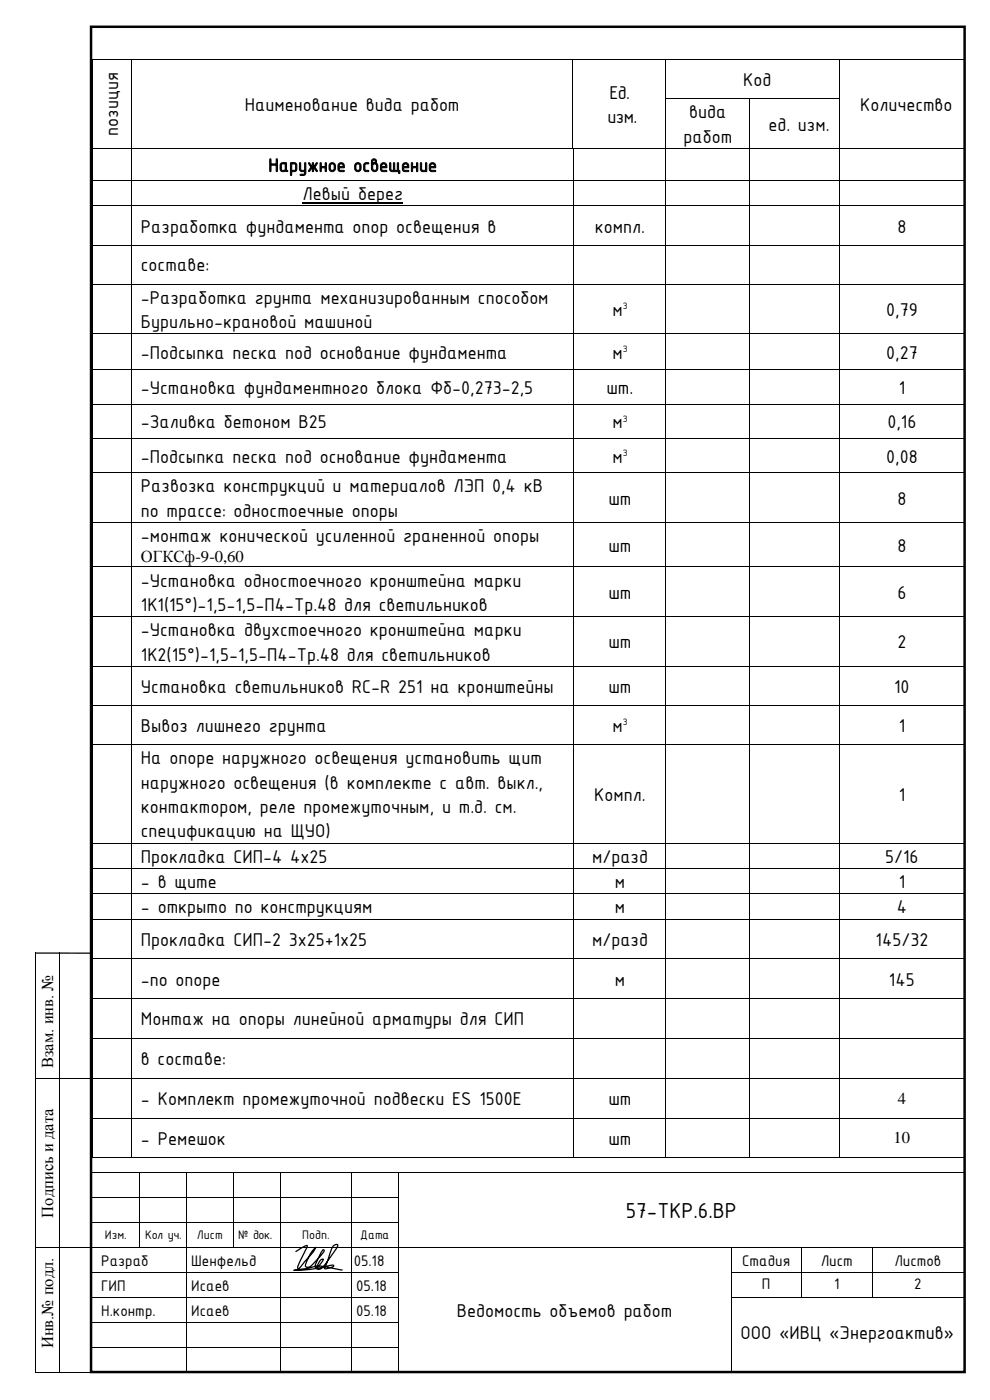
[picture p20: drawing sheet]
<svg xmlns="http://www.w3.org/2000/svg" width="210mm" height="297mm" viewBox="0 0 210 297" stroke-linecap="round" stroke-linejoin="round" font-family="sans-serif">
<defs><g id="words">
<text font-size="5" x="132.7" y="258.4">57-ТКР.6.ВР</text>
<g font-size="4.2">
<text x="52" y="23.5">Наименование вида работ</text>
<text x="129.3" y="21">Ед.</text>
<text x="157.6" y="18.2">Код</text>
<text x="182.4" y="23.5">Количество</text>
<text x="25.1" y="28.8" transform="rotate(-90 25.1 28.8)">позиция</text>
<text x="128.9" y="26.1">изм.</text>
<text x="146.2" y="25.1">вида</text>
<text x="163" y="27.7">ед. изм.</text>
<text x="145" y="30.3">работ</text>
<text x="56.9" y="36.4">Наружное освещение</text>
<text x="64.2" y="42.5">Левый берег</text>
<text x="29.9" y="49.3">Разработка фундамента опор освещения в</text>
<text x="126.2" y="49.3">компл.</text>
<text x="190.4" y="49.3">8</text>
<text x="29.9" y="57.6">составе:</text>
<text x="29.9" y="64.4">-Разработка грунта механизированным способом</text>
<text x="29.9" y="69.6">Бурильно-крановой машиной</text>
<text x="129.9" y="67">м</text>
<text x="188" y="67">0,79</text>
<text x="29.9" y="76.1">-Подсыпка песка под основание фундамента</text>
<text x="129.9" y="76.1">м</text>
<text x="188" y="76.1">0,27</text>
<text x="29.9" y="83.5">-Установка фундаментного блока Фб-0,273-2,5</text>
<text x="128.6" y="83.5">шт.</text>
<text x="190.7" y="83.5">1</text>
<text x="29.9" y="90.9">-Заливка бетоном В25</text>
<text x="129.9" y="90.9">м</text>
<text x="188.2" y="90.9">0,16</text>
<text x="29.9" y="98.1">-Подсыпка песка под основание фундамента</text>
<text x="129.9" y="98.1">м</text>
<text x="188" y="98.1">0,08</text>
<text x="29.9" y="104.5">Развозка конструкций и материалов ЛЭП 0,4 кВ</text>
<text x="129.1" y="107.1">шт</text>
<text x="190.4" y="107.1">8</text>
<text x="29.9" y="109.7">по трассе: одностоечные опоры</text>
<text x="29.9" y="115">-монтаж конической усиленной граненной опоры</text>
<text x="129.1" y="117">шт</text>
<text x="190.4" y="117">8</text>
<text x="29.9" y="124.4">-Установка одностоечного кронштейна марки</text>
<text x="29.9" y="129.6">1К1(15°)-1,5-1,5-П4-Тр.48 для светильников</text>
<text x="129.1" y="127">шт</text>
<text x="190.4" y="127">6</text>
<text x="29.9" y="135">-Установка двухстоечного кронштейна марки</text>
<text x="129.1" y="137.6">шт</text>
<text x="190.4" y="137.6">2</text>
<text x="29.9" y="140.2">1К2(15°)-1,5-1,5-П4-Тр.48 для светильников</text>
<text x="29.9" y="147">Установка светильников RC-R 251 на кронштейны</text>
<text x="129.1" y="147">шт</text>
<text x="189.7" y="147">10</text>
<text x="29.9" y="155.3">Вывоз лишнего грунта</text>
<text x="129.9" y="155.3">м</text>
<text x="190.7" y="155.3">1</text>
<text x="29.9" y="162.1">На опоре наружного освещения установить щит</text>
<text x="29.9" y="167.3">наружного освещения (в комплекте с авт. выкл.,</text>
<text x="29.9" y="172.5">контактором, реле промежуточным, и т.д. см.</text>
<text x="126.1" y="169.9">Компл.</text>
<text x="190.7" y="169.9">1</text>
<text x="29.9" y="177.7">спецификацию на ЩУО)</text>
<text x="29.9" y="183">Прокладка СИП-4 4х25</text>
<text x="125.6" y="183">м/разд</text>
<text x="187.8" y="183">5/16</text>
<text x="29.9" y="188.4">- в щите</text>
<text x="130.4" y="188.4">м</text>
<text x="190.7" y="188.4">1</text>
<text x="29.9" y="193.7">- открыто по конструкциям</text>
<text x="130.4" y="193.7">м</text>
<text x="190.2" y="193.7">4</text>
<text x="29.9" y="200.6">Прокладка СИП-2 3х25+1х25</text>
<text x="125.6" y="200.6">м/разд</text>
<text x="185.8" y="200.6">145/32</text>
<text x="29.9" y="209.1">-по опоре</text>
<text x="130.4" y="209.1">м</text>
<text x="188.6" y="209.1">145</text>
<text x="29.9" y="217.5">Монтаж на опоры линейной арматуры для СИП</text>
<text x="29.9" y="226">в составе:</text>
<text x="29.9" y="234.5">- Комплект промежуточной подвески ES 1500E</text>
<text x="129.1" y="234.5">шт</text>
<text x="29.9" y="242.9">- Ремешок</text>
<text x="129.1" y="242.9">шт</text>
<text x="96.9" y="279.3">Ведомость объемов работ</text>
<text x="157.1" y="284.2">ООО «ИВЦ «Энергоактив»</text>
</g>
<g font-size="3.5">
<text x="29.9" y="119.3">ОГКСф-9-0,60</text>
<text x="11.3" y="226.6" transform="rotate(-90 11.3 226.6)">Взам. инв. №</text>
<text x="190.5" y="234.1">4</text>
<text x="189.6" y="242.6">10</text>
<text x="11.3" y="258.3" transform="rotate(-90 11.3 258.3)">Подпись и дата</text>
<text x="21.5" y="268.6">Разраб</text>
<text x="40.6" y="268.6">Шенфельд</text>
<text x="75" y="268.6">05.18</text>
<text x="157.4" y="268.6">Стадия</text>
<text x="174.1" y="268.6">Лист</text>
<text x="189.7" y="268.6">Листов</text>
<text x="21.5" y="273.9">ГИП</text>
<text x="40.6" y="273.9">Исаев</text>
<text x="75.5" y="273.9">05.18</text>
<text x="161.6" y="273.5">П</text>
<text x="176.9" y="273.5">1</text>
<text x="193.9" y="273.5">2</text>
<text x="21.5" y="279.2">Н.контр.</text>
<text x="40.6" y="279.2">Исаев</text>
<text x="75.5" y="279.2">05.18</text>
<text x="11.3" y="286" transform="rotate(-90 11.3 286)">Инв.№ подл.</text>
</g>
<g font-size="2.8">
<text x="22.2" y="262.9">Изм.</text>
<text x="30.8" y="262.9">Кол уч.</text>
<text x="41.8" y="262.9">Лист</text>
<text x="50.6" y="262.9">№ док.</text>
<text x="64.1" y="262.9">Подп.</text>
<text x="76.4" y="262.9">Дата</text>
</g>
<g font-size="2.1">
<text x="132.1" y="65.6">З</text>
<text x="132.1" y="74.7">З</text>
<text x="132.1" y="89.5">З</text>
<text x="132.1" y="96.7">З</text>
<text x="132.1" y="153.9">З</text>
</g>
</g></defs>
<g fill="none" stroke="#000" stroke-width=".21">
<path d="M19.6 12.7v8.2M19.7 12.6h8.2M28 12.7v8.2M28.1 12.6h93.3M121.5 12.7v8.2M121.6 12.6h19.6M141.2 12.7v8.2M141.3 12.6h36.7M178 12.7v8.2M178.1 12.6h26.5M204.6 12.7v8.2M19.6 21v10.4"/>
<path d="M19.6 31.6v6.6M19.6 38.4v5.2M19.7 31.5h8.2M19.7 38.3h8.2M28 21v10.4M28 31.6v6.6M28 38.4v5.2M28.1 31.5h93.3M28.1 38.3h93.5M121.5 21v10.4M121.7 31.6v6.6M121.7 38.4v5.2"/>
<path d="M121.8 31.5h19.4M121.8 38.3h19.4M141.2 21v10.4M141.2 31.6v6.6M141.2 38.4v5.2M141.3 21h17.7M141.3 31.5h17.7M141.3 38.3h17.7M159 21v10.4M159 31.6v6.6M159 38.4v5.2M159.1 21h18.9"/>
<path d="M159.1 31.5h18.9M159.1 38.3h18.9M178 21v10.4M178 31.6v6.6M178 38.4v5.2M178.1 31.5h26.5M178.1 38.3h26.5M204.6 21v10.4M204.6 31.6v6.6M204.6 38.4v5.2M19.6 43.8v8.1M19.6 52.1v8.1"/>
<path d="M19.7 43.7h8.2M19.7 52h8.2M28 43.8v8.1M28 52.1v8.1M28.1 43.7h93.5M28.1 52h93.5M121.7 43.8v8.1M121.7 52.1v8.1M121.8 43.7h19.4M121.8 52h19.4M141.2 43.8v8.1M141.2 52.1v8.1"/>
<path d="M141.3 43.7h17.7M141.3 52h17.7M159 43.8v8.1M159 52.1v8.1M159.1 43.7h18.9M159.1 52h18.9M178 43.8v8.1M178 52.1v8.1M178.1 43.7h26.5M178.1 52h26.5M204.6 43.8v8.1M204.6 52.1v8.1"/>
<path d="M19.6 60.4v10.3M19.6 70.9v7.4M19.6 78.5v7.2M19.7 60.3h8.2M19.7 70.8h8.2M19.7 78.4h8.2M28 60.4v10.3M28 70.9v7.4M28 78.5v7.2M28.1 60.3h93.5M28.1 70.8h93.5M28.1 78.4h93.5"/>
<path d="M121.7 60.4v10.3M121.7 70.9v7.4M121.7 78.5v7.2M121.8 60.3h19.4M121.8 70.8h19.4M121.8 78.4h19.4M141.2 60.4v10.3M141.2 70.9v7.4M141.2 78.5v7.2M141.3 60.3h17.7M141.3 70.8h17.7M141.3 78.4h17.7"/>
<path d="M159 60.4v10.3M159 70.9v7.4M159 78.5v7.2M159.1 60.3h18.9M159.1 70.8h18.9M159.1 78.4h18.9M178 60.4v10.3M178 70.9v7.4M178 78.5v7.2M178.1 60.3h26.5M178.1 70.8h26.5M178.1 78.4h26.5"/>
<path d="M204.6 60.4v10.3M204.6 70.9v7.4M204.6 78.5v7.2M19.6 85.9v7.1M19.6 93.1v7.1M19.7 85.8h8.2M19.7 93.1h8.2M28 85.9v7.1M28 93.1v7.1M28.1 85.8h93.5M28.1 93.1h93.5M121.7 85.9v7.1"/>
<path d="M121.7 93.1v7.1M121.8 85.8h19.4M121.8 93.1h19.4M141.2 85.9v7.1M141.2 93.1v7.1M141.3 85.8h17.7M141.3 93.1h17.7M159 85.9v7.1M159 93.1v7.1M159.1 85.8h18.9M159.1 93.1h18.9M178 85.9v7.1"/>
<path d="M178 93.1v7.1M178.1 85.8h26.5M178.1 93.1h26.5M204.6 85.9v7.1M204.6 93.1v7.1M19.6 100.4v10.4M19.6 110.9v9.3M19.7 100.3h8.2M19.7 110.8h8.2M28 100.4v10.4M28 110.9v9.3M28.1 100.3h93.5"/>
<path d="M28.1 110.8h93.5M121.7 100.4v10.4M121.7 110.9v9.3M121.8 100.3h19.4M121.8 110.8h19.4M141.2 100.4v10.4M141.2 110.9v9.3M141.3 100.3h17.7M141.3 110.8h17.7M159 100.4v10.4M159 110.9v9.3M159.1 100.3h18.9"/>
<path d="M159.1 110.8h18.9M178 100.4v10.4M178 110.9v9.3M178.1 100.3h26.5M178.1 110.8h26.5M204.6 100.4v10.4M204.6 110.9v9.3M19.6 120.4v10.3M19.6 130.9v10.4M19.7 120.3h8.2M19.7 130.8h8.2M28 120.4v10.3"/>
<path d="M28 130.9v10.4M28.1 120.3h93.5M28.1 130.8h93.5M121.7 120.4v10.3M121.7 130.9v10.4M121.8 120.3h19.4M121.8 130.8h19.4M141.2 120.4v10.3M141.2 130.9v10.4M141.3 120.3h17.7M141.3 130.8h17.7M159 120.4v10.3"/>
<path d="M159 130.9v10.4M159.1 120.3h18.9M159.1 130.8h18.9M178 120.4v10.3M178 130.9v10.4M178.1 120.3h26.5M178.1 130.8h26.5M204.6 120.4v10.3M204.6 130.9v10.4M19.6 141.5v8.1M19.6 149.8v8.1M19.6 158v20.8"/>
<path d="M19.7 141.4h8.2M19.7 149.7h8.2M19.7 158h8.2M28 141.5v8.1M28 149.8v8.1M28 158v20.8M28.1 141.4h93.5M28.1 149.7h93.5M28.1 158h93.5M121.7 141.5v8.1M121.7 149.8v8.1M121.7 158v20.8"/>
<path d="M121.8 141.4h19.4M121.8 149.7h19.4M121.8 158h19.4M141.2 141.5v8.1M141.2 149.8v8.1M141.2 158v20.8M141.3 141.4h17.7M141.3 149.7h17.7M141.3 158h17.7M159 141.5v8.1M159 149.8v8.1M159 158v20.8"/>
<path d="M159.1 141.4h18.9M159.1 149.7h18.9M159.1 158h18.9M178 141.5v8.1M178 149.8v8.1M178 158v20.8M178.1 141.4h26.5M178.1 149.7h26.5M178.1 158h26.5M204.6 141.5v8.1M204.6 149.8v8.1M204.6 158v20.8"/>
<path d="M19.6 179v5.1M19.7 178.9h8.2M28 179v5.1M28.1 178.9h93.5M121.7 179v5.1M121.8 178.9h19.4M141.2 179v5.1M141.3 178.9h17.7M159 179v5.1M159.1 178.9h18.9M178 179v5.1M178.1 178.9h26.5"/>
<path d="M204.6 179v5.1M19.6 184.3v5.2M19.6 189.7v5.2M19.6 195.1v8.2M19.7 184.2h8.2M19.7 189.6h8.2M19.7 195h8.2M28 184.3v5.2M28 189.7v5.2M28 195.1v8.2M28.1 184.2h93.5M28.1 189.6h93.5"/>
<path d="M28.1 195h93.5M121.7 184.3v5.2M121.7 189.7v5.2M121.7 195.1v8.2M121.8 184.2h19.4M121.8 189.6h19.4M121.8 195h19.4M141.2 184.3v5.2M141.2 189.7v5.2M141.2 195.1v8.2M141.3 184.2h17.7M141.3 189.6h17.7"/>
<path d="M141.3 195h17.7M159 184.3v5.2M159 189.7v5.2M159 195.1v8.2M159.1 184.2h18.9M159.1 189.6h18.9M159.1 195h18.9M178 184.3v5.2M178 189.7v5.2M178 195.1v8.2M178.1 184.2h26.5M178.1 189.6h26.5"/>
<path d="M178.1 195h26.5M204.6 184.3v5.2M204.6 189.7v5.2M204.6 195.1v8.2M7.6 202v26.6M12.6 202v26.6M19.6 203.5v8.3M19.6 211.9v8.3M19.7 203.4h8.2M19.7 211.9h8.2M28 203.5v8.3M28 211.9v8.3"/>
<path d="M28.1 203.4h93.5M28.1 211.9h93.5M121.7 203.5v8.3M121.7 211.9v8.3M121.8 203.4h19.4M121.8 211.9h19.4M141.2 203.5v8.3M141.2 211.9v8.3M141.3 203.4h17.7M141.3 211.9h17.7M159 203.5v8.3M159 211.9v8.3"/>
<path d="M159.1 203.4h18.9M159.1 211.9h18.9M178 203.5v8.3M178 211.9v8.3M178.1 203.4h26.5M178.1 211.9h26.5M204.6 203.5v8.3M204.6 211.9v8.3M7.6 228.8v19.8M7.7 228.7h4.8M12.6 228.8v19.8M12.7 228.7h6.9"/>
<path d="M19.6 220.4v8.3M19.6 228.8v8.3M19.6 237.3v8.3M19.7 220.3h8.2M19.7 228.8h8.2M19.7 237.2h8.2M28 220.4v8.3M28 228.8v8.3M28 237.3v8.3M28.1 220.3h93.5M28.1 228.8h93.5M28.1 237.2h93.5"/>
<path d="M121.7 220.4v8.3M121.7 228.8v8.3M121.7 237.3v8.3M121.8 220.3h19.4M121.8 228.8h19.4M121.8 237.2h19.4M141.2 220.4v8.3M141.2 228.8v8.3M141.2 237.3v8.3M141.3 220.3h17.7M141.3 228.8h17.7M141.3 237.2h17.7"/>
<path d="M159 220.4v8.3M159 228.8v8.3M159 237.3v8.3M159.1 220.3h18.9M159.1 228.8h18.9M159.1 237.2h18.9M178 220.4v8.3M178 228.8v8.3M178 237.3v8.3M178.1 220.3h26.5M178.1 228.8h26.5M178.1 237.2h26.5"/>
<path d="M204.6 220.4v8.3M204.6 228.8v8.3M204.6 237.3v8.3M7.6 248.7v5.2M7.6 254.1v5.1M7.6 259.4v5.2M12.6 248.7v5.2M12.6 254.1v5.1M12.6 259.4v5.2M19.6 248.7h9.9M19.6 254h9.9M19.6 259.3h9.9"/>
<path d="M19.7 245.7h8.2M28.1 245.7h93.5M29.6 248.7v5.2M29.6 254.1v5.1M29.6 259.4v5.2M29.6 248.7h9.9M29.6 254h9.9M29.6 259.3h9.9M39.5 248.7v5.2M39.5 254.1v5.1M39.5 259.4v5.2M39.6 248.7h9.9"/>
<path d="M39.6 254h9.9M39.6 259.3h9.9M49.5 248.7v5.2M49.5 254.1v5.1M49.5 259.4v5.2M49.6 248.7h9.8M49.6 254h9.8M49.6 259.3h9.8M59.5 248.7v5.2M59.5 254.1v5.1M59.5 259.4v5.2M59.6 248.7h14.8"/>
<path d="M59.6 254h14.8M59.6 259.3h14.8M74.5 248.7v5.2M74.5 254.1v5.1M74.5 259.4v5.2M74.6 248.7h9.9M74.6 254h9.9M74.6 259.3h9.9M84.6 248.7v5.2M84.6 254.1v5.1M84.6 259.4v5.2M84.6 248.7h119.9"/>
<path d="M121.8 245.7h19.4M141.3 245.7h17.7M159.1 245.7h18.9M178.1 245.7h26.5M7.6 264.7v5.2M7.6 270.1v5.1M7.6 275.4v5.1M7.7 264.7h4.8M12.6 264.7v5.2M12.6 270.1v5.1M12.6 275.4v5.1M12.7 264.7h6.9"/>
<path d="M19.6 270h19.9M19.6 275.3h19.9M19.7 264.7h9.8M29.6 264.7h9.9M39.5 264.7v5.2M39.5 270.1v5.1M39.5 275.4v5.1M39.6 264.7h9.9M39.6 270h19.8M39.6 275.3h19.8M49.6 264.7h9.8M59.5 264.7v5.2"/>
<path d="M59.5 270.1v5.1M59.5 275.4v5.1M59.6 264.7h14.8M59.6 270h14.8M59.6 275.3h14.8M74.5 264.7v5.2M74.5 270.1v5.1M74.5 275.4v5.1M74.6 264.7h9.9M74.6 270h9.9M74.6 275.3h9.9M84.6 264.7v5.2"/>
<path d="M84.6 270.1v5.1M84.6 275.4v5.1M84.6 264.7h70.4M155.1 264.7v5.2M155.1 270.1v5.1M155.1 275.4v5.1M155.2 264.7h14.8M155.2 270h14.8M155.2 275.3h14.8M170.1 264.7v5.2M170.1 270.1v5.1M170.2 264.7h14.8"/>
<path d="M170.2 270h14.8M170.2 275.3h14.8M185.1 264.7v5.2M185.1 270.1v5.1M185.2 264.7h19.3M185.2 270h19.3M185.2 275.3h19.3M7.6 280.7v5.2M7.6 286v5M7.7 291.1h4.8M12.6 280.7v5.2M12.6 286v5"/>
<path d="M12.7 291.1h6.9M19.6 280.6h19.9M19.6 286h19.9M19.7 291.1h19.8M39.5 280.7v5.2M39.5 286v5M39.6 280.6h19.8M39.6 286h19.8M39.6 291.1h19.8M59.5 280.7v5.2M59.5 286v5M59.6 280.6h14.8"/>
<path d="M59.6 286h14.8M59.6 291.1h14.8M74.5 280.7v5.2M74.5 286v5M74.6 280.6h9.9M74.6 286h9.9M74.6 291.1h9.9M84.6 280.7v5.2M84.6 286v5M84.6 291.1h70.4M155.1 280.7v5.2M155.1 286v5"/>
<path d="M155.2 291.1h49.3"/>
</g>
<g fill="#000">
<path d="M19.5 12.5h.2v.2h-.2z" fill-rule="evenodd"/>
<path d="M19.5 12.5h.2v.2h-.2z" fill-rule="evenodd"/>
<path d="M27.9 12.5h.2v.2h-.2z" fill-rule="evenodd"/>
<path d="M121.4 12.5h.2v.2h-.2z" fill-rule="evenodd"/>
<path d="M141.2 12.5h.1v.2h-.1z" fill-rule="evenodd"/>
<path d="M178 12.5h.1v.2h-.1z" fill-rule="evenodd"/>
<path d="M204.6 12.5h.1v.2h-.1z" fill-rule="evenodd"/>
<path d="M204.6 12.5h.1v.2h-.1z" fill-rule="evenodd"/>
<path d="M19.5 20.9h.2v.1h-.2z" fill-rule="evenodd"/>
<path d="M19.5 31.4h.2v.2h-.2z" fill-rule="evenodd"/>
<path d="M19.5 38.2h.2v.2h-.2z" fill-rule="evenodd"/>
<path d="M27.9 20.9h.2v.1h-.2z" fill-rule="evenodd"/>
<path d="M27.9 31.4h.2v.2h-.2z" fill-rule="evenodd"/>
<path d="M27.9 38.2h.2v.2h-.2z" fill-rule="evenodd"/>
<path d="M121.4 20.9h.2v.1h-.2z" fill-rule="evenodd"/>
<path d="M121.4 31.4h.2v.2h-.2z" fill-rule="evenodd"/>
<path d="M121.6 31.4v.2z" fill-rule="evenodd"/>
<path d="M121.6 31.4h.2v.2h-.2z" fill-rule="evenodd"/>
<path d="M121.6 38.2h.2v.2h-.2z" fill-rule="evenodd"/>
<path d="M141.2 20.9h.1v.1h-.1z" fill-rule="evenodd"/>
<path d="M141.2 31.4h.1v.2h-.1z" fill-rule="evenodd"/>
<path d="M141.2 38.2h.1v.2h-.1z" fill-rule="evenodd"/>
<path d="M159 20.9h.1v.1h-.1z" fill-rule="evenodd"/>
<path d="M159 31.4h.1v.2h-.1z" fill-rule="evenodd"/>
<path d="M159 38.2h.1v.2h-.1z" fill-rule="evenodd"/>
<path d="M178 20.9h.1v.1h-.1z" fill-rule="evenodd"/>
<path d="M178 31.4h.1v.2h-.1z" fill-rule="evenodd"/>
<path d="M178 38.2h.1v.2h-.1z" fill-rule="evenodd"/>
<path d="M204.6 20.9h.1v.1h-.1z" fill-rule="evenodd"/>
<path d="M204.6 31.4h.1v.2h-.1z" fill-rule="evenodd"/>
<path d="M204.6 38.2h.1v.2h-.1z" fill-rule="evenodd"/>
<path d="M19.5 43.6h.2v.2h-.2z" fill-rule="evenodd"/>
<path d="M19.5 51.9h.2v.2h-.2z" fill-rule="evenodd"/>
<path d="M27.9 43.6h.2v.2h-.2z" fill-rule="evenodd"/>
<path d="M27.9 51.9h.2v.2h-.2z" fill-rule="evenodd"/>
<path d="M121.6 43.6h.2v.2h-.2z" fill-rule="evenodd"/>
<path d="M121.6 51.9h.2v.2h-.2z" fill-rule="evenodd"/>
<path d="M141.2 43.6h.1v.2h-.1z" fill-rule="evenodd"/>
<path d="M141.2 51.9h.1v.2h-.1z" fill-rule="evenodd"/>
<path d="M159 43.6h.1v.2h-.1z" fill-rule="evenodd"/>
<path d="M159 51.9h.1v.2h-.1z" fill-rule="evenodd"/>
<path d="M178 43.6h.1v.2h-.1z" fill-rule="evenodd"/>
<path d="M178 51.9h.1v.2h-.1z" fill-rule="evenodd"/>
<path d="M204.6 43.6h.1v.2h-.1z" fill-rule="evenodd"/>
<path d="M204.6 51.9h.1v.2h-.1z" fill-rule="evenodd"/>
<path d="M19.5 60.2h.2v.2h-.2z" fill-rule="evenodd"/>
<path d="M19.5 70.7h.2v.2h-.2z" fill-rule="evenodd"/>
<path d="M19.5 78.3h.2v.2h-.2z" fill-rule="evenodd"/>
<path d="M27.9 60.2h.2v.2h-.2z" fill-rule="evenodd"/>
<path d="M27.9 70.7h.2v.2h-.2z" fill-rule="evenodd"/>
<path d="M27.9 78.3h.2v.2h-.2z" fill-rule="evenodd"/>
<path d="M121.6 60.2h.2v.2h-.2z" fill-rule="evenodd"/>
<path d="M121.6 70.7h.2v.2h-.2z" fill-rule="evenodd"/>
<path d="M121.6 78.3h.2v.2h-.2z" fill-rule="evenodd"/>
<path d="M141.2 60.2h.1v.2h-.1z" fill-rule="evenodd"/>
<path d="M141.2 70.7h.1v.2h-.1z" fill-rule="evenodd"/>
<path d="M141.2 78.3h.1v.2h-.1z" fill-rule="evenodd"/>
<path d="M159 60.2h.1v.2h-.1z" fill-rule="evenodd"/>
<path d="M159 70.7h.1v.2h-.1z" fill-rule="evenodd"/>
<path d="M159 78.3h.1v.2h-.1z" fill-rule="evenodd"/>
<path d="M178 60.2h.1v.2h-.1z" fill-rule="evenodd"/>
<path d="M178 70.7h.1v.2h-.1z" fill-rule="evenodd"/>
<path d="M178 78.3h.1v.2h-.1z" fill-rule="evenodd"/>
<path d="M204.6 60.2h.1v.2h-.1z" fill-rule="evenodd"/>
<path d="M204.6 70.7h.1v.2h-.1z" fill-rule="evenodd"/>
<path d="M204.6 78.3h.1v.2h-.1z" fill-rule="evenodd"/>
<path d="M19.5 85.7h.2v.2h-.2z" fill-rule="evenodd"/>
<path d="M19.5 93h.2v.1h-.2z" fill-rule="evenodd"/>
<path d="M27.9 85.7h.2v.2h-.2z" fill-rule="evenodd"/>
<path d="M27.9 93h.2v.1h-.2z" fill-rule="evenodd"/>
<path d="M121.6 85.7h.2v.2h-.2z" fill-rule="evenodd"/>
<path d="M121.6 93h.2v.1h-.2z" fill-rule="evenodd"/>
<path d="M141.2 85.7h.1v.2h-.1z" fill-rule="evenodd"/>
<path d="M141.2 93h.1v.1h-.1z" fill-rule="evenodd"/>
<path d="M159 85.7h.1v.2h-.1z" fill-rule="evenodd"/>
<path d="M159 93h.1v.1h-.1z" fill-rule="evenodd"/>
<path d="M178 85.7h.1v.2h-.1z" fill-rule="evenodd"/>
<path d="M178 93h.1v.1h-.1z" fill-rule="evenodd"/>
<path d="M204.6 85.7h.1v.2h-.1z" fill-rule="evenodd"/>
<path d="M204.6 93h.1v.1h-.1z" fill-rule="evenodd"/>
<path d="M19.5 100.2h.2v.2h-.2z" fill-rule="evenodd"/>
<path d="M19.5 110.8h.2v.1h-.2z" fill-rule="evenodd"/>
<path d="M27.9 100.2h.2v.2h-.2z" fill-rule="evenodd"/>
<path d="M27.9 110.8h.2v.1h-.2z" fill-rule="evenodd"/>
<path d="M121.6 100.2h.2v.2h-.2z" fill-rule="evenodd"/>
<path d="M121.6 110.8h.2v.1h-.2z" fill-rule="evenodd"/>
<path d="M141.2 100.2h.1v.2h-.1z" fill-rule="evenodd"/>
<path d="M141.2 110.8h.1v.1h-.1z" fill-rule="evenodd"/>
<path d="M159 100.2h.1v.2h-.1z" fill-rule="evenodd"/>
<path d="M159 110.8h.1v.1h-.1z" fill-rule="evenodd"/>
<path d="M178 100.2h.1v.2h-.1z" fill-rule="evenodd"/>
<path d="M178 110.8h.1v.1h-.1z" fill-rule="evenodd"/>
<path d="M204.6 100.2h.1v.2h-.1z" fill-rule="evenodd"/>
<path d="M204.6 110.8h.1v.1h-.1z" fill-rule="evenodd"/>
<path d="M19.5 120.2h.2v.2h-.2z" fill-rule="evenodd"/>
<path d="M19.5 130.7h.2v.2h-.2z" fill-rule="evenodd"/>
<path d="M27.9 120.2h.2v.2h-.2z" fill-rule="evenodd"/>
<path d="M27.9 130.7h.2v.2h-.2z" fill-rule="evenodd"/>
<path d="M121.6 120.2h.2v.2h-.2z" fill-rule="evenodd"/>
<path d="M121.6 130.7h.2v.2h-.2z" fill-rule="evenodd"/>
<path d="M141.2 120.2h.1v.2h-.1z" fill-rule="evenodd"/>
<path d="M141.2 130.7h.1v.2h-.1z" fill-rule="evenodd"/>
<path d="M159 120.2h.1v.2h-.1z" fill-rule="evenodd"/>
<path d="M159 130.7h.1v.2h-.1z" fill-rule="evenodd"/>
<path d="M178 120.2h.1v.2h-.1z" fill-rule="evenodd"/>
<path d="M178 130.7h.1v.2h-.1z" fill-rule="evenodd"/>
<path d="M204.6 120.2h.1v.2h-.1z" fill-rule="evenodd"/>
<path d="M204.6 130.7h.1v.2h-.1z" fill-rule="evenodd"/>
<path d="M19.5 141.3h.2v.2h-.2z" fill-rule="evenodd"/>
<path d="M19.5 149.6h.2v.2h-.2z" fill-rule="evenodd"/>
<path d="M19.5 157.9h.2v.1h-.2z" fill-rule="evenodd"/>
<path d="M27.9 141.3h.2v.2h-.2z" fill-rule="evenodd"/>
<path d="M27.9 149.6h.2v.2h-.2z" fill-rule="evenodd"/>
<path d="M27.9 157.9h.2v.1h-.2z" fill-rule="evenodd"/>
<path d="M121.6 141.3h.2v.2h-.2z" fill-rule="evenodd"/>
<path d="M121.6 149.6h.2v.2h-.2z" fill-rule="evenodd"/>
<path d="M121.6 157.9h.2v.1h-.2z" fill-rule="evenodd"/>
<path d="M141.2 141.3h.1v.2h-.1z" fill-rule="evenodd"/>
<path d="M141.2 149.6h.1v.2h-.1z" fill-rule="evenodd"/>
<path d="M141.2 157.9h.1v.1h-.1z" fill-rule="evenodd"/>
<path d="M159 141.3h.1v.2h-.1z" fill-rule="evenodd"/>
<path d="M159 149.6h.1v.2h-.1z" fill-rule="evenodd"/>
<path d="M159 157.9h.1v.1h-.1z" fill-rule="evenodd"/>
<path d="M178 141.3h.1v.2h-.1z" fill-rule="evenodd"/>
<path d="M178 149.6h.1v.2h-.1z" fill-rule="evenodd"/>
<path d="M178 157.9h.1v.1h-.1z" fill-rule="evenodd"/>
<path d="M204.6 141.3h.1v.2h-.1z" fill-rule="evenodd"/>
<path d="M204.6 149.6h.1v.2h-.1z" fill-rule="evenodd"/>
<path d="M204.6 157.9h.1v.1h-.1z" fill-rule="evenodd"/>
<path d="M19.5 178.8h.2v.2h-.2z" fill-rule="evenodd"/>
<path d="M27.9 178.8h.2v.2h-.2z" fill-rule="evenodd"/>
<path d="M121.6 178.8h.2v.2h-.2z" fill-rule="evenodd"/>
<path d="M141.2 178.8h.1v.2h-.1z" fill-rule="evenodd"/>
<path d="M159 178.8h.1v.2h-.1z" fill-rule="evenodd"/>
<path d="M178 178.8h.1v.2h-.1z" fill-rule="evenodd"/>
<path d="M204.6 178.8h.1v.2h-.1z" fill-rule="evenodd"/>
<path d="M19.5 184.1h.2v.2h-.2z" fill-rule="evenodd"/>
<path d="M19.5 189.5h.2v.2h-.2z" fill-rule="evenodd"/>
<path d="M19.5 194.9h.2v.2h-.2z" fill-rule="evenodd"/>
<path d="M27.9 184.1h.2v.2h-.2z" fill-rule="evenodd"/>
<path d="M27.9 189.5h.2v.2h-.2z" fill-rule="evenodd"/>
<path d="M27.9 194.9h.2v.2h-.2z" fill-rule="evenodd"/>
<path d="M121.6 184.1h.2v.2h-.2z" fill-rule="evenodd"/>
<path d="M121.6 189.5h.2v.2h-.2z" fill-rule="evenodd"/>
<path d="M121.6 194.9h.2v.2h-.2z" fill-rule="evenodd"/>
<path d="M141.2 184.1h.1v.2h-.1z" fill-rule="evenodd"/>
<path d="M141.2 189.5h.1v.2h-.1z" fill-rule="evenodd"/>
<path d="M141.2 194.9h.1v.2h-.1z" fill-rule="evenodd"/>
<path d="M159 184.1h.1v.2h-.1z" fill-rule="evenodd"/>
<path d="M159 189.5h.1v.2h-.1z" fill-rule="evenodd"/>
<path d="M159 194.9h.1v.2h-.1z" fill-rule="evenodd"/>
<path d="M178 184.1h.1v.2h-.1z" fill-rule="evenodd"/>
<path d="M178 189.5h.1v.2h-.1z" fill-rule="evenodd"/>
<path d="M178 194.9h.1v.2h-.1z" fill-rule="evenodd"/>
<path d="M204.6 184.1h.1v.2h-.1z" fill-rule="evenodd"/>
<path d="M204.6 189.5h.1v.2h-.1z" fill-rule="evenodd"/>
<path d="M204.6 194.9h.1v.2h-.1z" fill-rule="evenodd"/>
<path d="M19.5 203.3h.2v.2h-.2z" fill-rule="evenodd"/>
<path d="M19.5 211.8h.2v.1h-.2z" fill-rule="evenodd"/>
<path d="M27.9 203.3h.2v.2h-.2z" fill-rule="evenodd"/>
<path d="M27.9 211.8h.2v.1h-.2z" fill-rule="evenodd"/>
<path d="M121.6 203.3h.2v.2h-.2z" fill-rule="evenodd"/>
<path d="M121.6 211.8h.2v.1h-.2z" fill-rule="evenodd"/>
<path d="M141.2 203.3h.1v.2h-.1z" fill-rule="evenodd"/>
<path d="M141.2 211.8h.1v.1h-.1z" fill-rule="evenodd"/>
<path d="M159 203.3h.1v.2h-.1z" fill-rule="evenodd"/>
<path d="M159 211.8h.1v.1h-.1z" fill-rule="evenodd"/>
<path d="M178 203.3h.1v.2h-.1z" fill-rule="evenodd"/>
<path d="M178 211.8h.1v.1h-.1z" fill-rule="evenodd"/>
<path d="M204.6 203.3h.1v.2h-.1z" fill-rule="evenodd"/>
<path d="M204.6 211.8h.1v.1h-.1z" fill-rule="evenodd"/>
<path d="M7.5 228.6h.2v.2h-.2z" fill-rule="evenodd"/>
<path d="M12.5 228.6h.2v.2h-.2z" fill-rule="evenodd"/>
<path d="M19.5 220.2h.2v.2h-.2z" fill-rule="evenodd"/>
<path d="M19.5 228.7h.2v.1h-.2z" fill-rule="evenodd"/>
<path d="M19.5 237.1h.2v.2h-.2z" fill-rule="evenodd"/>
<path d="M27.9 220.2h.2v.2h-.2z" fill-rule="evenodd"/>
<path d="M27.9 228.7h.2v.1h-.2z" fill-rule="evenodd"/>
<path d="M27.9 237.1h.2v.2h-.2z" fill-rule="evenodd"/>
<path d="M121.6 220.2h.2v.2h-.2z" fill-rule="evenodd"/>
<path d="M121.6 228.7h.2v.1h-.2z" fill-rule="evenodd"/>
<path d="M121.6 237.1h.2v.2h-.2z" fill-rule="evenodd"/>
<path d="M141.2 220.2h.1v.2h-.1z" fill-rule="evenodd"/>
<path d="M141.2 228.7h.1v.1h-.1z" fill-rule="evenodd"/>
<path d="M141.2 237.1h.1v.2h-.1z" fill-rule="evenodd"/>
<path d="M159 220.2h.1v.2h-.1z" fill-rule="evenodd"/>
<path d="M159 228.7h.1v.1h-.1z" fill-rule="evenodd"/>
<path d="M159 237.1h.1v.2h-.1z" fill-rule="evenodd"/>
<path d="M178 220.2h.1v.2h-.1z" fill-rule="evenodd"/>
<path d="M178 228.7h.1v.1h-.1z" fill-rule="evenodd"/>
<path d="M178 237.1h.1v.2h-.1z" fill-rule="evenodd"/>
<path d="M204.6 220.2h.1v.2h-.1z" fill-rule="evenodd"/>
<path d="M204.6 228.7h.1v.1h-.1z" fill-rule="evenodd"/>
<path d="M204.6 237.1h.1v.2h-.1z" fill-rule="evenodd"/>
<path d="M7.5 248.6h.2v.1h-.2z" fill-rule="evenodd"/>
<path d="M7.5 253.9h.2v.2h-.2z" fill-rule="evenodd"/>
<path d="M7.5 259.2h.2v.2h-.2z" fill-rule="evenodd"/>
<path d="M12.5 248.6h.2v.1h-.2z" fill-rule="evenodd"/>
<path d="M12.5 253.9h.2v.2h-.2z" fill-rule="evenodd"/>
<path d="M12.5 259.2h.2v.2h-.2z" fill-rule="evenodd"/>
<path d="M19.5 245.6h.2v.1h-.2z" fill-rule="evenodd"/>
<path d="M19.5 245.6h.2v.1h-.2z" fill-rule="evenodd"/>
<path d="M27.9 245.6h.2v.1h-.2z" fill-rule="evenodd"/>
<path d="M29.5 248.6h.1v.1h-.1z" fill-rule="evenodd"/>
<path d="M29.5 253.9h.1v.2h-.1z" fill-rule="evenodd"/>
<path d="M29.5 259.2h.1v.2h-.1z" fill-rule="evenodd"/>
<path d="M39.5 248.6h.1v.1h-.1z" fill-rule="evenodd"/>
<path d="M39.5 253.9h.1v.2h-.1z" fill-rule="evenodd"/>
<path d="M39.5 259.2h.1v.2h-.1z" fill-rule="evenodd"/>
<path d="M49.5 248.6h.1v.1h-.1z" fill-rule="evenodd"/>
<path d="M49.5 253.9h.1v.2h-.1z" fill-rule="evenodd"/>
<path d="M49.5 259.2h.1v.2h-.1z" fill-rule="evenodd"/>
<path d="M59.4 248.6h.2v.1h-.2z" fill-rule="evenodd"/>
<path d="M59.4 253.9h.2v.2h-.2z" fill-rule="evenodd"/>
<path d="M59.4 259.2h.2v.2h-.2z" fill-rule="evenodd"/>
<path d="M74.4 248.6h.2v.1h-.2z" fill-rule="evenodd"/>
<path d="M74.4 253.9h.2v.2h-.2z" fill-rule="evenodd"/>
<path d="M74.4 259.2h.2v.2h-.2z" fill-rule="evenodd"/>
<path d="M84.5 248.6h.1v.1h-.1z" fill-rule="evenodd"/>
<path d="M84.5 253.9h.1v.2h-.1z" fill-rule="evenodd"/>
<path d="M84.5 259.2h.1v.2h-.1z" fill-rule="evenodd"/>
<path d="M121.6 245.6h.2v.1h-.2z" fill-rule="evenodd"/>
<path d="M141.2 245.6h.1v.1h-.1z" fill-rule="evenodd"/>
<path d="M159 245.6h.1v.1h-.1z" fill-rule="evenodd"/>
<path d="M178 245.6h.1v.1h-.1z" fill-rule="evenodd"/>
<path d="M204.6 245.6h.1v.1h-.1z" fill-rule="evenodd"/>
<path d="M204.6 245.6h.1v.1h-.1z" fill-rule="evenodd"/>
<path d="M7.5 264.6h.2v.1h-.2z" fill-rule="evenodd"/>
<path d="M7.5 269.9h.2v.2h-.2z" fill-rule="evenodd"/>
<path d="M7.5 275.2h.2v.2h-.2z" fill-rule="evenodd"/>
<path d="M12.5 264.6h.2v.1h-.2z" fill-rule="evenodd"/>
<path d="M12.5 269.9h.2v.2h-.2z" fill-rule="evenodd"/>
<path d="M12.5 275.2h.2v.2h-.2z" fill-rule="evenodd"/>
<path d="M19.6 264.6h.1v.1h-.1z" fill-rule="evenodd"/>
<path d="M29.5 264.6h.1v.1h-.1z" fill-rule="evenodd"/>
<path d="M39.5 264.6h.1v.1h-.1z" fill-rule="evenodd"/>
<path d="M39.5 269.9h.1v.2h-.1z" fill-rule="evenodd"/>
<path d="M39.5 275.2h.1v.2h-.1z" fill-rule="evenodd"/>
<path d="M49.5 264.6h.1v.1h-.1z" fill-rule="evenodd"/>
<path d="M59.4 264.6h.2v.1h-.2z" fill-rule="evenodd"/>
<path d="M59.4 269.9h.2v.2h-.2z" fill-rule="evenodd"/>
<path d="M59.4 275.2h.2v.2h-.2z" fill-rule="evenodd"/>
<path d="M74.4 264.6h.2v.1h-.2z" fill-rule="evenodd"/>
<path d="M74.4 269.9h.2v.2h-.2z" fill-rule="evenodd"/>
<path d="M74.4 275.2h.2v.2h-.2z" fill-rule="evenodd"/>
<path d="M84.5 264.6h.1v.1h-.1z" fill-rule="evenodd"/>
<path d="M84.5 269.9h.1v.2h-.1z" fill-rule="evenodd"/>
<path d="M84.5 275.2h.1v.2h-.1z" fill-rule="evenodd"/>
<path d="M155 264.6h.2v.1h-.2z" fill-rule="evenodd"/>
<path d="M155 269.9h.2v.2h-.2z" fill-rule="evenodd"/>
<path d="M155 275.2h.2v.2h-.2z" fill-rule="evenodd"/>
<path d="M170 264.6h.2v.1h-.2z" fill-rule="evenodd"/>
<path d="M170 269.9h.2v.2h-.2z" fill-rule="evenodd"/>
<path d="M170 275.2h.2v.2h-.2z" fill-rule="evenodd"/>
<path d="M185 264.6h.2v.1h-.2z" fill-rule="evenodd"/>
<path d="M185 269.9h.2v.2h-.2z" fill-rule="evenodd"/>
<path d="M185 275.2h.2v.2h-.2z" fill-rule="evenodd"/>
<path d="M7.5 280.5h.2v.2h-.2z" fill-rule="evenodd"/>
<path d="M7.5 285.9h.2v.1h-.2z" fill-rule="evenodd"/>
<path d="M7.5 291h.2v.2h-.2z" fill-rule="evenodd"/>
<path d="M7.5 291h.2v.2h-.2z" fill-rule="evenodd"/>
<path d="M12.5 280.5h.2v.2h-.2z" fill-rule="evenodd"/>
<path d="M12.5 285.9h.2v.1h-.2z" fill-rule="evenodd"/>
<path d="M12.5 291h.2v.2h-.2z" fill-rule="evenodd"/>
<path d="M19.6 291h.1v.2h-.1z" fill-rule="evenodd"/>
<path d="M39.5 280.5h.1v.2h-.1z" fill-rule="evenodd"/>
<path d="M39.5 285.9h.1v.1h-.1z" fill-rule="evenodd"/>
<path d="M39.5 291h.1v.2h-.1z" fill-rule="evenodd"/>
<path d="M59.4 280.5h.2v.2h-.2z" fill-rule="evenodd"/>
<path d="M59.4 285.9h.2v.1h-.2z" fill-rule="evenodd"/>
<path d="M59.4 291h.2v.2h-.2z" fill-rule="evenodd"/>
<path d="M74.4 280.5h.2v.2h-.2z" fill-rule="evenodd"/>
<path d="M74.4 285.9h.2v.1h-.2z" fill-rule="evenodd"/>
<path d="M74.4 291h.2v.2h-.2z" fill-rule="evenodd"/>
<path d="M84.5 280.5h.1v.2h-.1z" fill-rule="evenodd"/>
<path d="M84.5 285.9h.1v.1h-.1z" fill-rule="evenodd"/>
<path d="M84.5 291h.1v.2h-.1z" fill-rule="evenodd"/>
<path d="M155 280.5h.2v.2h-.2z" fill-rule="evenodd"/>
<path d="M155 285.9h.2v.1h-.2z" fill-rule="evenodd"/>
<path d="M155 291h.2v.2h-.2z" fill-rule="evenodd"/>
</g>
<path d="M19.3 5.7h185.3v285.4h-185.3z" fill="none" stroke="#000" stroke-width=".53"/>
<path d="M7.6 202.2h11.7M62.8 265.5l1.4-.9 .9-.4-.1 .6-1.8 3.7v.7l.4-.2 1.3-1.7a8.4 8.4 0 0 0 2.1-2.7 8.1 8.1 0 0 0-2.2 3.9 .62 .62 0 0 0 .5 .4 .62 .62 0 0 0 .6-.3l2.2-2.3a1.2 1.2 0 0 0 .6-1.1h-.2l-.2 .2-1.2 2.6a.75 .75 0 0 0-.1 .9 2.57 2.57 0 0 0 1.6-1.6v-.2a1.95 1.95 0 0 0-1.3 2.1l.5 .1a6.5 6.5 0 0 0 2.2-2.5l1.5-2.1 .1-.6a.94 .94 0 0 0-1.2 .8l-1.5 4.3 1.5-.4 .4-.2-.1-.2a38.6 38.6 0 0 1-8.3 1.1l2.7-.4a8 8 0 0 1 5.7 0l1.8 .3" fill="none" stroke="#000" stroke-width=".26"/>
<path d="M64.2 43.1h21.3" fill="none" stroke="#000" stroke-width=".25"/>
<use href="#words"/>
</svg>
